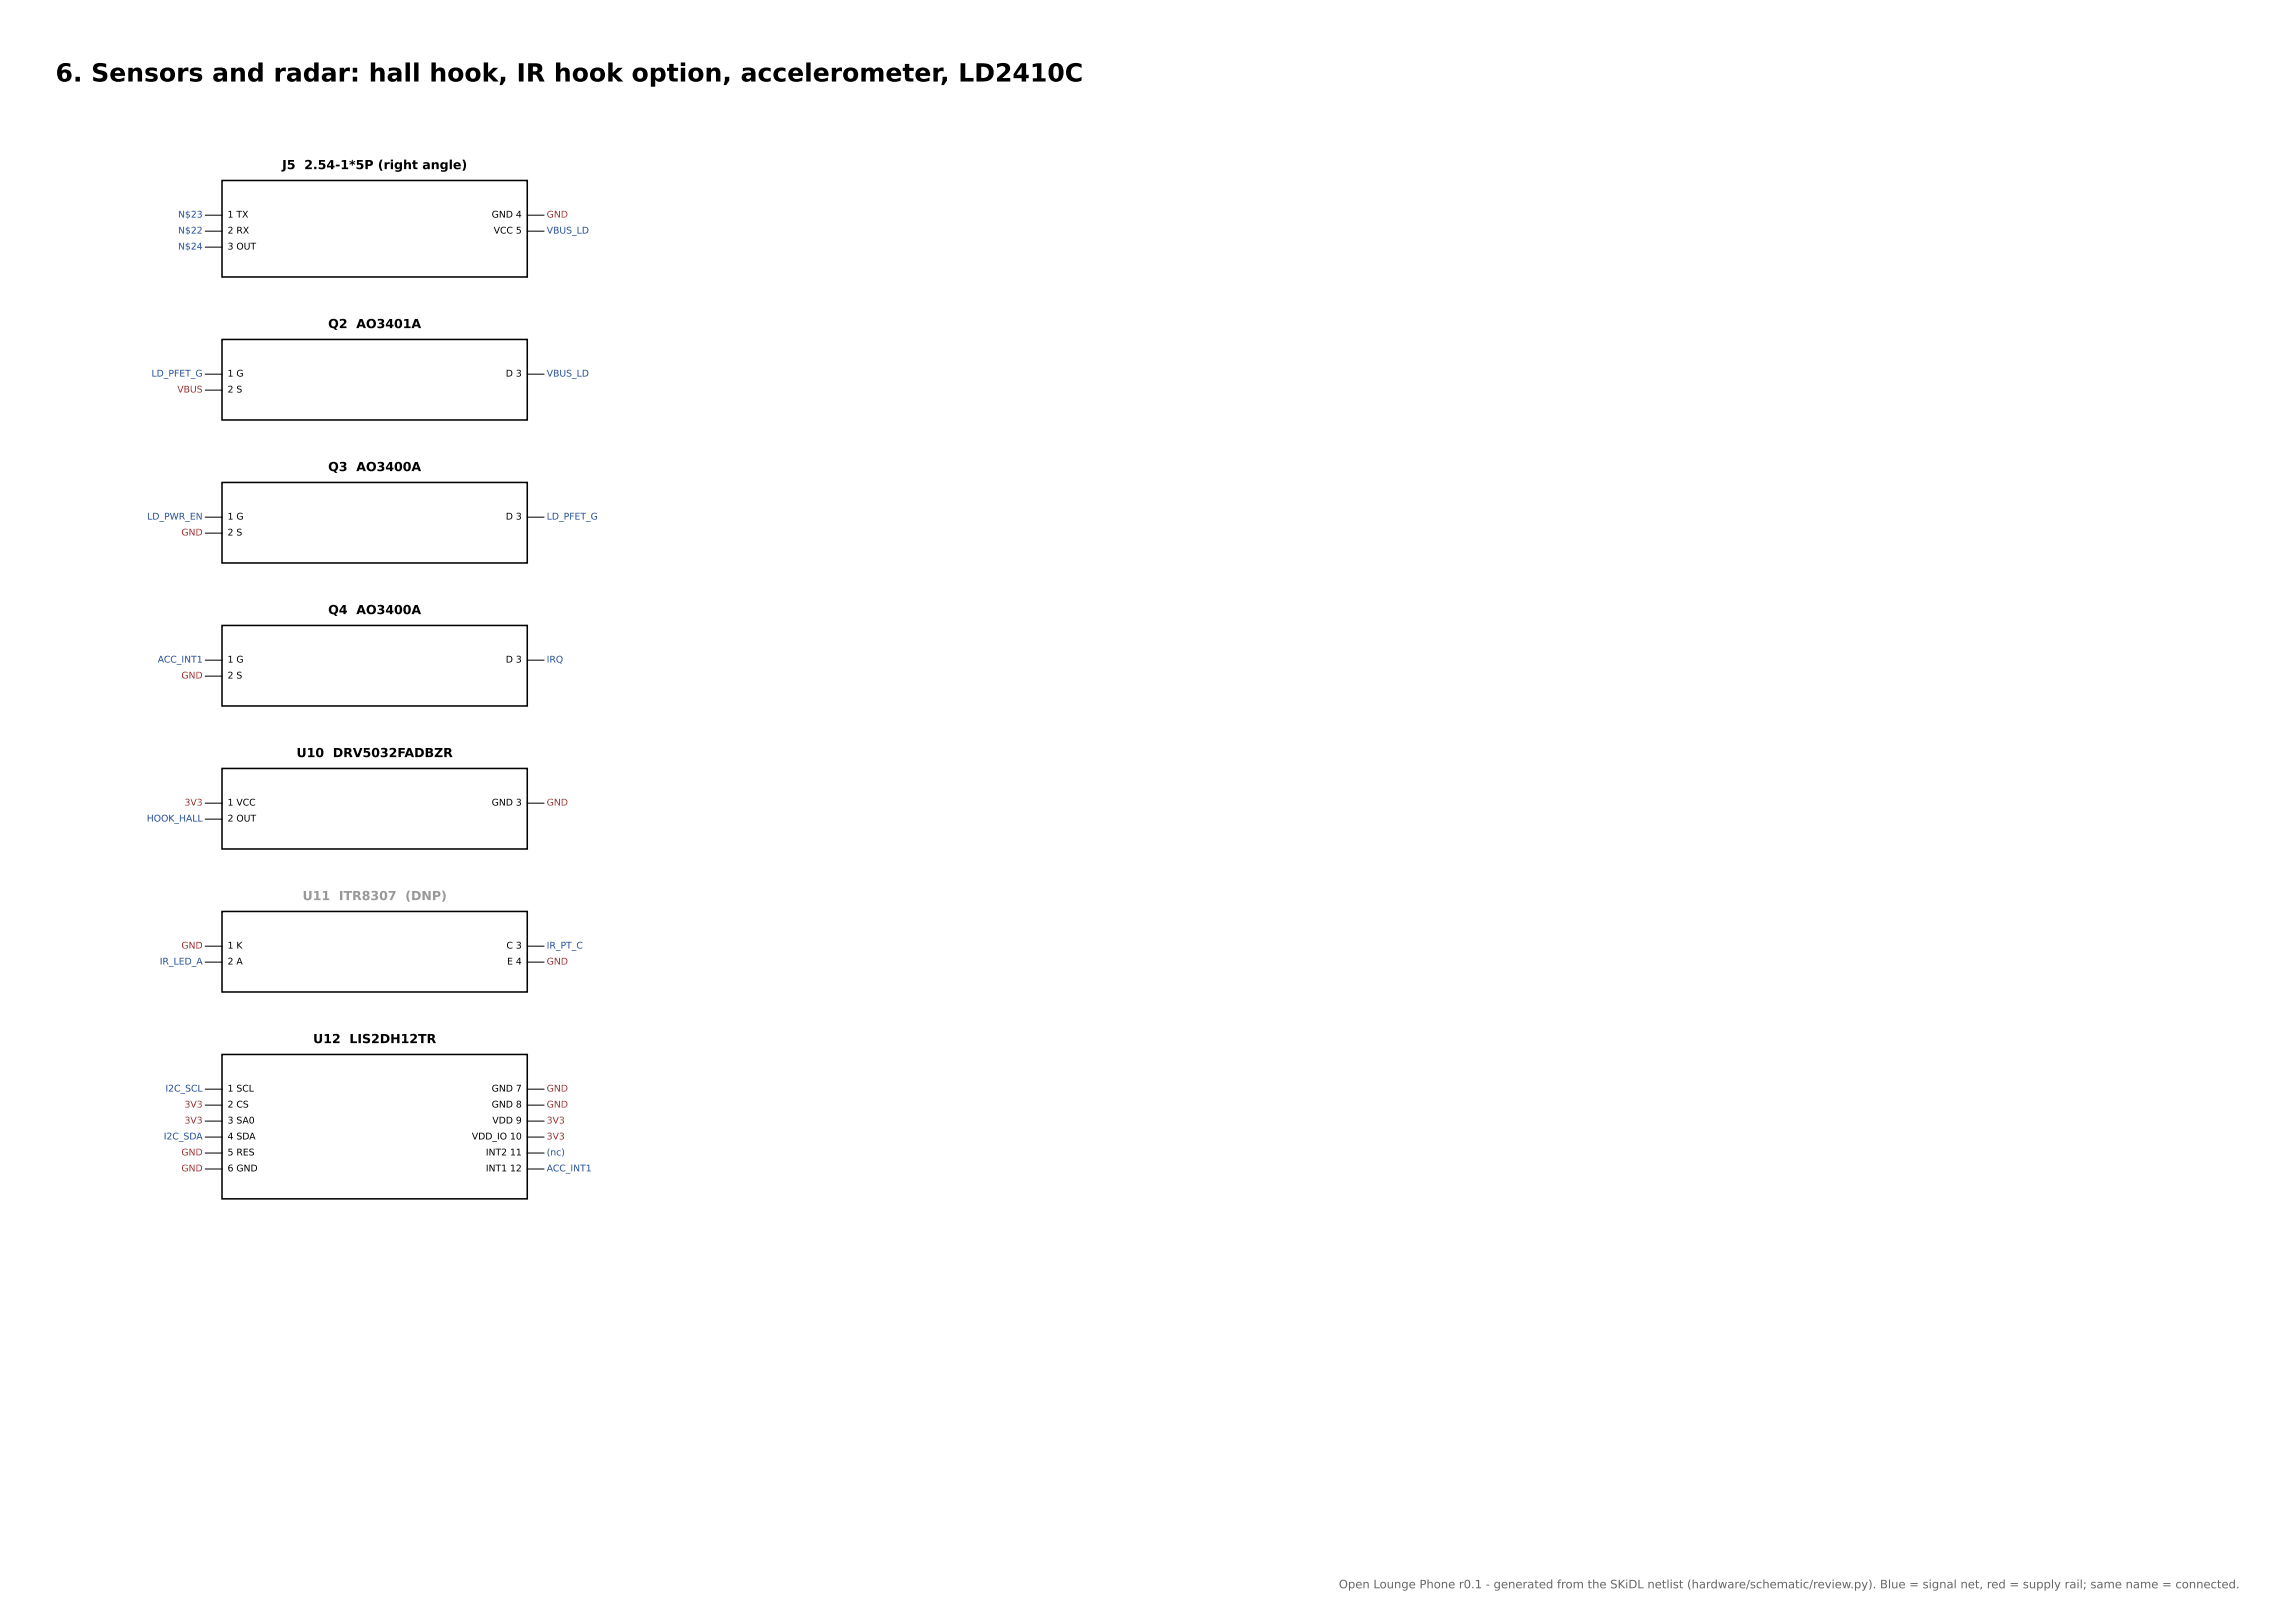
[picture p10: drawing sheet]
<svg xmlns="http://www.w3.org/2000/svg" width="420mm" height="297mm" viewBox="0 0 420 297" stroke-linecap="round" stroke-linejoin="round" font-family="sans-serif">
<defs><g id="words">
<text font-size="4.6" x="10.2" y="14.9">6. Sensors and radar: hall hook, IR hook option, accelerometer, LD2410C</text>
<g font-size="2.3">
<text x="51.6" y="30.9">J5 2.54-1*5P (right angle)</text>
<text x="60.1" y="60">Q2 AO3401A</text>
<text x="60.1" y="86.2">Q3 AO3400A</text>
<text x="60.1" y="112.4">Q4 AO3400A</text>
<text x="54.3" y="138.5">U10 DRV5032FADBZR</text>
<text x="57.3" y="190.8">U12 LIS2DH12TR</text>
</g>
<text font-size="2.3" fill="#999" x="55.4" y="164.7">U11 ITR8307 (DNP)</text>
<text font-size="2.1" fill="#666" x="245.1" y="290.6">Open Lounge Phone r0.1 - generated from the SKiDL netlist (hardware/schematic/review.py). Blue = signal net, red = supply rail; same name = connected.</text>
<g font-size="1.7" fill="#1f4e9a">
<text x="32.6" y="39.8">N$23</text>
<text x="32.6" y="42.7">N$22</text>
<text x="32.6" y="45.7">N$24</text>
<text x="100.1" y="42.7">VBUS_LD</text>
<text x="27.7" y="68.9">LD_PFET_G</text>
<text x="100.1" y="68.9">VBUS_LD</text>
<text x="26.9" y="95.1">LD_PWR_EN</text>
<text x="100.1" y="95.1">LD_PFET_G</text>
<text x="28.9" y="121.2">ACC_INT1</text>
<text x="100.1" y="121.2">IRQ</text>
<text x="26.9" y="150.3">HOOK_HALL</text>
<text x="100.1" y="173.5">IR_PT_C</text>
<text x="29.2" y="176.5">IR_LED_A</text>
<text x="30.3" y="199.7">I2C_SCL</text>
<text x="30" y="208.5">I2C_SDA</text>
<text x="100.1" y="211.4">(nc)</text>
<text x="100.1" y="214.3">ACC_INT1</text>
</g>
<g font-size="1.7">
<text x="41.7" y="39.8">1 TX</text>
<text x="90" y="39.8">GND 4</text>
<text x="41.7" y="42.7">2 RX</text>
<text x="41.7" y="45.7">3 OUT</text>
<text x="90.4" y="42.7">VCC 5</text>
<text x="41.7" y="68.9">1 G</text>
<text x="41.7" y="71.8">2 S</text>
<text x="92.6" y="68.9">D 3</text>
<text x="41.7" y="95.1">1 G</text>
<text x="92.6" y="95.1">D 3</text>
<text x="41.7" y="98">2 S</text>
<text x="41.7" y="121.2">1 G</text>
<text x="41.7" y="124.1">2 S</text>
<text x="92.6" y="121.2">D 3</text>
<text x="41.7" y="147.4">1 VCC</text>
<text x="90" y="147.4">GND 3</text>
<text x="41.7" y="150.3">2 OUT</text>
<text x="41.7" y="173.5">1 K</text>
<text x="92.7" y="173.5">C 3</text>
<text x="41.7" y="176.5">2 A</text>
<text x="92.8" y="176.5">E 4</text>
<text x="41.7" y="199.7">1 SCL</text>
<text x="41.7" y="202.6">2 CS</text>
<text x="90" y="199.7">GND 7</text>
<text x="90" y="202.6">GND 8</text>
<text x="41.7" y="205.5">3 SA0</text>
<text x="41.7" y="208.5">4 SDA</text>
<text x="86.4" y="208.5">VDD_IO 10</text>
<text x="90.1" y="205.5">VDD 9</text>
<text x="41.7" y="211.4">5 RES</text>
<text x="41.7" y="214.3">6 GND</text>
<text x="88.9" y="211.4">INT2 11</text>
<text x="88.9" y="214.3">INT1 12</text>
</g>
<g font-size="1.7" fill="#a33">
<text x="100.1" y="39.8">GND</text>
<text x="32.4" y="71.8">VBUS</text>
<text x="33.2" y="98">GND</text>
<text x="33.2" y="124.1">GND</text>
<text x="33.8" y="147.4">3V3</text>
<text x="100.1" y="147.4">GND</text>
<text x="33.2" y="173.5">GND</text>
<text x="100.1" y="176.5">GND</text>
<text x="33.8" y="202.6">3V3</text>
<text x="100.1" y="199.7">GND</text>
<text x="100.1" y="202.6">GND</text>
<text x="33.8" y="205.5">3V3</text>
<text x="100.1" y="205.5">3V3</text>
<text x="100.1" y="208.5">3V3</text>
<text x="33.2" y="211.4">GND</text>
<text x="33.2" y="214.3">GND</text>
</g>
</g></defs>
<path d="M40.6 33h55.9v17.7h-55.9zM40.6 62.1h55.9v14.7h-55.9zM40.6 88.3h55.9v14.7h-55.9zM40.6 114.4h55.9v14.8h-55.9zM40.6 140.6h55.9v14.7h-55.9zM40.6 166.8h55.9v14.7h-55.9zM40.6 192.9h55.9v26.4h-55.9z" fill="none" stroke="#000" stroke-width=".28"/>
<g fill="none" stroke="#000" stroke-width=".18">
<path d="M37.6 39.4h3M96.5 39.4h3.1M37.6 42.3h3M37.6 45.2h3M96.5 42.3h3.1M37.6 68.5h3M37.6 71.4h3M96.5 68.5h3.1M37.6 94.6h3M37.6 97.5h3M96.5 94.6h3.1M37.6 120.8h3"/>
<path d="M37.6 123.7h3M96.5 120.8h3.1M37.6 146.9h3M37.6 149.9h3M96.5 146.9h3.1M37.6 173.1h3M37.6 176h3M96.5 173.1h3.1M96.5 176h3.1M37.6 199.3h3M96.5 199.3h3.1M37.6 202.2h3"/>
<path d="M37.6 205.1h3M37.6 208h3M37.6 210.9h3M37.6 213.9h3M96.5 202.2h3.1M96.5 205.1h3.1M96.5 208h3.1M96.5 210.9h3.1M96.5 213.9h3.1"/>
</g>
<use href="#words"/>
</svg>
